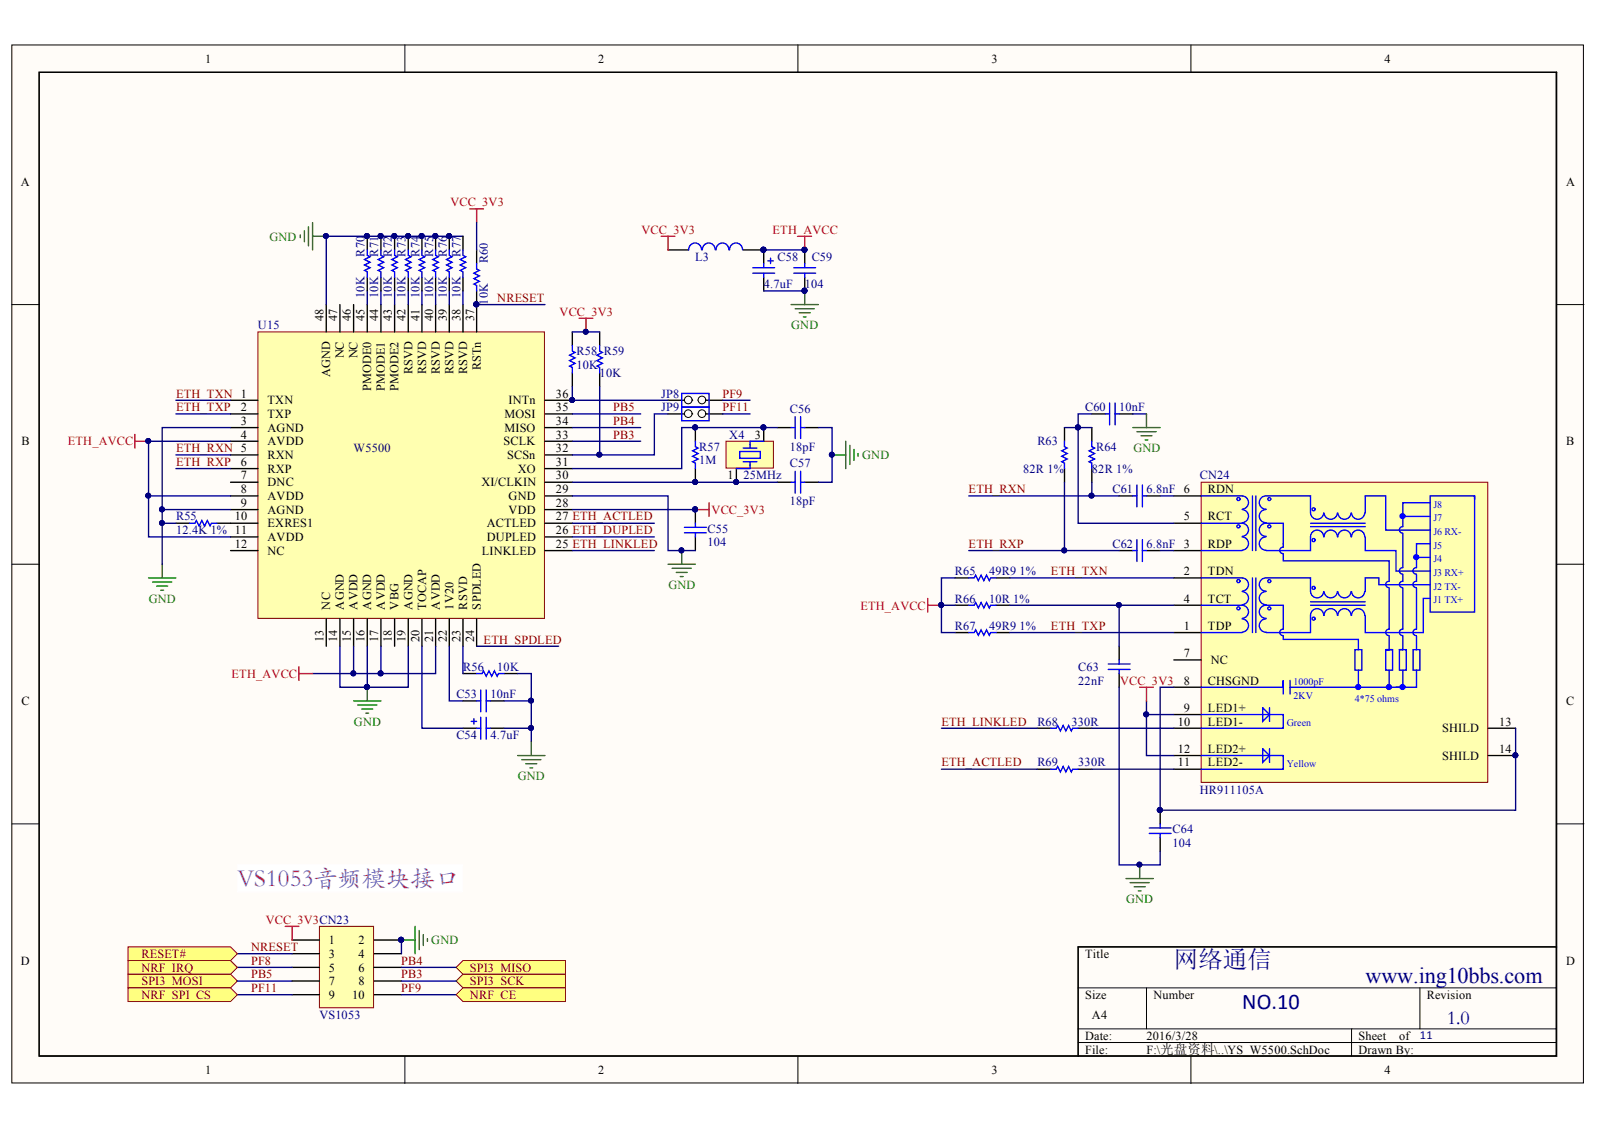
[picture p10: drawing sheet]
<svg xmlns="http://www.w3.org/2000/svg" width="297mm" height="210mm" viewBox="0 0 297 210" stroke-linecap="round" stroke-linejoin="round" font-family="sans-serif">
<defs><g id="words">
<text font-size="4.6" fill="#bf00bf" x="44.1" y="164.5">VS1053音频模块接口</text>
<text font-size="4.6" fill="#000080" x="218.2" y="179.8">网络通信</text>
<g font-size="4.1" fill="#000080">
<text x="253.8" y="182.6">www.ing10bbs.com</text>
<text x="230.9" y="187.5">NO.10</text>
</g>
<text font-size="3.6" fill="#000080" x="269" y="190.2">1.0</text>
<g font-size="2.3">
<text x="38.1" y="11.7">1</text>
<text x="111.2" y="11.7">2</text>
<text x="184.3" y="11.7">3</text>
<text x="257.4" y="11.7">4</text>
<text x="3.9" y="34.5">A</text>
<text x="291.1" y="34.5">A</text>
<text x="60.1" y="59.7" transform="rotate(-90 60.1 59.7)">48</text>
<text x="62.7" y="59.7" transform="rotate(-90 62.7 59.7)">47</text>
<text x="65.2" y="59.7" transform="rotate(-90 65.2 59.7)">46</text>
<text x="67.7" y="59.7" transform="rotate(-90 67.7 59.7)">45</text>
<text x="70.3" y="59.7" transform="rotate(-90 70.3 59.7)">44</text>
<text x="72.8" y="59.7" transform="rotate(-90 72.8 59.7)">43</text>
<text x="75.4" y="59.7" transform="rotate(-90 75.4 59.7)">42</text>
<text x="78" y="59.7" transform="rotate(-90 78 59.7)">41</text>
<text x="80.5" y="59.7" transform="rotate(-90 80.5 59.7)">40</text>
<text x="83" y="59.7" transform="rotate(-90 83 59.7)">39</text>
<text x="85.6" y="59.7" transform="rotate(-90 85.6 59.7)">38</text>
<text x="88.1" y="59.7" transform="rotate(-90 88.1 59.7)">37</text>
<text x="61.4" y="70.1" transform="rotate(-90 61.4 70.1)">AGND</text>
<text x="63.9" y="66.6" transform="rotate(-90 63.9 66.6)">NC</text>
<text x="66.5" y="66.6" transform="rotate(-90 66.5 66.6)">NC</text>
<text x="76.7" y="69.5" transform="rotate(-90 76.7 69.5)">RSVD</text>
<text x="79.2" y="69.5" transform="rotate(-90 79.2 69.5)">RSVD</text>
<text x="81.8" y="69.5" transform="rotate(-90 81.8 69.5)">RSVD</text>
<text x="84.3" y="69.5" transform="rotate(-90 84.3 69.5)">RSVD</text>
<text x="86.9" y="69.5" transform="rotate(-90 86.9 69.5)">RSVD</text>
<text x="89.4" y="68.8" transform="rotate(-90 89.4 68.8)">RSTn</text>
<text x="44.7" y="76.4">2</text>
<text x="49.7" y="75.1">TXN</text>
<text x="49.7" y="77.7">TXP</text>
<text x="69" y="72.6" transform="rotate(-90 69 72.6)">PMODE0</text>
<text x="71.5" y="72.6" transform="rotate(-90 71.5 72.6)">PMODE1</text>
<text x="74.1" y="72.6" transform="rotate(-90 74.1 72.6)">PMODE2</text>
<text x="93.8" y="77.7">MOSI</text>
<text x="94.6" y="75.1">INTn</text>
<text x="103.3" y="76.4">35</text>
<text x="103.3" y="73.9">36</text>
<text x="4" y="82.7">B</text>
<text x="44.7" y="78.9">3</text>
<text x="44.7" y="81.5">4</text>
<text x="49.7" y="80.2">AGND</text>
<text x="49.7" y="82.7">AVDD</text>
<text x="93.6" y="82.7">SCLK</text>
<text x="93.8" y="80.2">MISO</text>
<text x="103.3" y="84">32</text>
<text x="103.3" y="81.5">33</text>
<text x="103.3" y="78.9">34</text>
<text x="140.3" y="81.5">3</text>
<text x="291.1" y="82.7">B</text>
<text x="44.7" y="86.5">6</text>
<text x="44.7" y="89.1">7</text>
<text x="49.7" y="85.3">RXN</text>
<text x="49.7" y="87.8">RXP</text>
<text x="94.3" y="85.3">SCSn</text>
<text x="96.2" y="87.8">XO</text>
<text x="103.3" y="89.1">30</text>
<text x="103.3" y="86.5">31</text>
<text x="135.2" y="89.1">1</text>
<text x="44.7" y="91.6">8</text>
<text x="44.7" y="94.1">9</text>
<text x="49.7" y="90.3">DNC</text>
<text x="49.7" y="92.9">AVDD</text>
<text x="49.7" y="95.4">AGND</text>
<text x="89.5" y="90.3">XI/CLKIN</text>
<text x="94.6" y="95.4">VDD</text>
<text x="94.6" y="92.9">GND</text>
<text x="103.3" y="94.1">28</text>
<text x="103.3" y="91.6">29</text>
<text x="224.5" y="91.6">RDN</text>
<text x="43.6" y="96.7">10</text>
<text x="43.6" y="101.7">12</text>
<text x="49.7" y="97.9">EXRES1</text>
<text x="49.7" y="100.5">AVDD</text>
<text x="90.5" y="100.5">DUPLED</text>
<text x="90.5" y="97.9">ACTLED</text>
<text x="103.3" y="101.7">25 ETH_LINKLED</text>
<text x="103.3" y="99.2">26 ETH_DUPLED</text>
<text x="103.3" y="96.7">27 ETH_ACTLED</text>
<text x="220.1" y="96.7">5</text>
<text x="224.5" y="96.7">RCT</text>
<text x="224.5" y="101.7">RDP</text>
<text x="49.7" y="103">NC</text>
<text x="89.6" y="103">LINKLED</text>
<text x="220.1" y="106.9">2</text>
<text x="224.5" y="106.9">TDN</text>
<text x="61.4" y="113.2" transform="rotate(-90 61.4 113.2)">NC</text>
<text x="63.9" y="113.2" transform="rotate(-90 63.9 113.2)">AGND</text>
<text x="66.5" y="113.2" transform="rotate(-90 66.5 113.2)">AVDD</text>
<text x="69" y="113.2" transform="rotate(-90 69 113.2)">AGND</text>
<text x="71.5" y="113.2" transform="rotate(-90 71.5 113.2)">AVDD</text>
<text x="74.1" y="113.2" transform="rotate(-90 74.1 113.2)">VBG</text>
<text x="76.7" y="113.2" transform="rotate(-90 76.7 113.2)">AGND</text>
<text x="79.2" y="113.2" transform="rotate(-90 79.2 113.2)">TOCAP</text>
<text x="81.8" y="113.2" transform="rotate(-90 81.8 113.2)">AVDD</text>
<text x="84.3" y="113.2" transform="rotate(-90 84.3 113.2)">1V20</text>
<text x="86.9" y="113.2" transform="rotate(-90 86.9 113.2)">RSVD</text>
<text x="89.4" y="113.2" transform="rotate(-90 89.4 113.2)">SPDLED</text>
<text x="220.1" y="112">4</text>
<text x="224.5" y="112">TCT</text>
<text x="60.1" y="119.3" transform="rotate(-90 60.1 119.3)">13</text>
<text x="62.7" y="119.3" transform="rotate(-90 62.7 119.3)">14</text>
<text x="65.2" y="119.3" transform="rotate(-90 65.2 119.3)">15</text>
<text x="67.7" y="119.3" transform="rotate(-90 67.7 119.3)">16</text>
<text x="70.3" y="119.3" transform="rotate(-90 70.3 119.3)">17</text>
<text x="72.8" y="119.3" transform="rotate(-90 72.8 119.3)">18</text>
<text x="75.4" y="119.3" transform="rotate(-90 75.4 119.3)">19</text>
<text x="78" y="119.3" transform="rotate(-90 78 119.3)">20</text>
<text x="80.5" y="119.3" transform="rotate(-90 80.5 119.3)">21</text>
<text x="83" y="119.3" transform="rotate(-90 83 119.3)">22</text>
<text x="85.6" y="119.3" transform="rotate(-90 85.6 119.3)">23</text>
<text x="88.1" y="119.3" transform="rotate(-90 88.1 119.3)">24</text>
<text x="220.1" y="117">1</text>
<text x="224.5" y="117">TDP</text>
<text x="220.1" y="122.1">7</text>
<text x="225" y="123.4">NC</text>
<text x="4" y="131">C</text>
<text x="220.1" y="127.2">8</text>
<text x="224.5" y="127.2">CHSGND</text>
<text x="291.1" y="131">C</text>
<text x="219" y="134.8">10</text>
<text x="220.1" y="132.2">9</text>
<text x="224.5" y="132.2">LED1+</text>
<text x="224.5" y="134.8">LED1-</text>
<text x="268.1" y="136">SHILD</text>
<text x="278.7" y="134.8">13</text>
<text x="219" y="142.4">11</text>
<text x="219" y="139.8">12</text>
<text x="224.5" y="142.4">LED2-</text>
<text x="224.5" y="139.8">LED2+</text>
<text x="268.1" y="141.1">SHILD</text>
<text x="278.7" y="139.8">14</text>
<text x="3.9" y="179.2">D</text>
<text x="61.1" y="175.4">1</text>
<text x="61.1" y="177.9">3</text>
<text x="66.6" y="175.4">2</text>
<text x="66.6" y="177.9">4</text>
<text x="201.7" y="177.9">Title</text>
<text x="291.1" y="179.2">D</text>
<text x="61.1" y="180.5">5</text>
<text x="61.1" y="183">7</text>
<text x="61.1" y="185.6">9</text>
<text x="65.5" y="185.6">10</text>
<text x="66.6" y="180.5">6</text>
<text x="66.6" y="183">8</text>
<text x="201.7" y="185.6">Size</text>
<text x="214.4" y="185.6">Number</text>
<text x="265.2" y="185.6">Revision</text>
<text x="203" y="189.4">A4</text>
<text x="201.7" y="193.2">Date:</text>
<text x="201.7" y="195.7">File:</text>
<text x="213.1" y="193.2">2016/3/28</text>
<text x="213.1" y="195.7">F:\光盘资料\..\YS_W5500.SchDoc</text>
<text x="252.5" y="193.2">Sheet</text>
<text x="252.5" y="195.7">Drawn By:</text>
<text x="260.1" y="193.2">of</text>
<text x="38.1" y="199.5">1</text>
<text x="111.2" y="199.5">2</text>
<text x="184.3" y="199.5">3</text>
<text x="257.4" y="199.5">4</text>
</g>
<g font-size="2.3" fill="#f00">
<text x="83.7" y="38.3">VCC_3V3</text>
<text x="119.2" y="43.4">VCC_3V3</text>
<text x="143.6" y="43.4">ETH_AVCC</text>
<text x="104" y="58.6">VCC_3V3</text>
<text x="12.6" y="82.7">ETH_AVCC</text>
<text x="132.3" y="95.4">VCC_3V3</text>
<text x="159.9" y="113.2">ETH_AVCC</text>
<text x="43" y="125.9">ETH_AVCC</text>
<text x="208.2" y="127.2">VCC_3V3</text>
<text x="49.4" y="171.6">VCC_3V3CN23</text>
</g>
<g font-size="2.3" fill="#008000">
<text x="50.1" y="44.7">GND</text>
<text x="147.1" y="61.2">GND</text>
<text x="210.7" y="84">GND</text>
<text x="160.3" y="85.3">GND</text>
<text x="27.7" y="112">GND</text>
<text x="124.2" y="109.4">GND</text>
<text x="65.8" y="134.8">GND</text>
<text x="96.2" y="144.9">GND</text>
<text x="209.3" y="167.8">GND</text>
<text x="80.2" y="175.4">GND</text>
</g>
<g font-size="2.3" fill="#000080">
<text x="67.7" y="47.7" transform="rotate(-90 67.7 47.7)">R70</text>
<text x="70.3" y="47.7" transform="rotate(-90 70.3 47.7)">R71</text>
<text x="72.8" y="47.7" transform="rotate(-90 72.8 47.7)">R72</text>
<text x="75.4" y="47.7" transform="rotate(-90 75.4 47.7)">R73</text>
<text x="78" y="47.7" transform="rotate(-90 78 47.7)">R74</text>
<text x="80.5" y="47.7" transform="rotate(-90 80.5 47.7)">R75</text>
<text x="83" y="47.7" transform="rotate(-90 83 47.7)">R76</text>
<text x="85.6" y="47.7" transform="rotate(-90 85.6 47.7)">R77</text>
<text x="90.7" y="48.9" transform="rotate(-90 90.7 48.9)">R60</text>
<text x="129.2" y="48.5">L3</text>
<text x="142" y="53.6">4.7uF</text>
<text x="144.5" y="48.5">C58</text>
<text x="149.6" y="53.6">104</text>
<text x="150.9" y="48.5">C59</text>
<text x="67.7" y="55.3" transform="rotate(-90 67.7 55.3)">10K</text>
<text x="70.3" y="55.3" transform="rotate(-90 70.3 55.3)">10K</text>
<text x="72.8" y="55.3" transform="rotate(-90 72.8 55.3)">10K</text>
<text x="75.4" y="55.3" transform="rotate(-90 75.4 55.3)">10K</text>
<text x="78" y="55.3" transform="rotate(-90 78 55.3)">10K</text>
<text x="80.5" y="55.3" transform="rotate(-90 80.5 55.3)">10K</text>
<text x="83" y="55.3" transform="rotate(-90 83 55.3)">10K</text>
<text x="85.6" y="55.3" transform="rotate(-90 85.6 55.3)">10K</text>
<text x="90.7" y="56.6" transform="rotate(-90 90.7 56.6)">10K</text>
<text x="48" y="61.2">U15</text>
<text x="107.2" y="66">R58 R59</text>
<text x="107.2" y="68.5">10K</text>
<text x="111.5" y="70.1">10K</text>
<text x="122.9" y="76.4">JP9</text>
<text x="122.9" y="73.9">JP8</text>
<text x="146.8" y="76.6">C56</text>
<text x="201.7" y="76.4">C60</text>
<text x="208" y="76.4">10nF</text>
<text x="65.7" y="84">W5500</text>
<text x="130" y="83.7">R57</text>
<text x="135.6" y="81.5">X4</text>
<text x="146.8" y="83.7">18pF</text>
<text x="192.8" y="82.7">R63</text>
<text x="203.7" y="83.7">R64</text>
<text x="130" y="86.3">1M</text>
<text x="138.2" y="89.1">25MHz</text>
<text x="146.8" y="86.8">C57</text>
<text x="190.2" y="87.8">82R 1%</text>
<text x="203" y="87.8">82R 1%</text>
<text x="223" y="89.1">CN24</text>
<text x="146.8" y="93.9">18pF</text>
<text x="206.8" y="91.6">C61</text>
<text x="213.1" y="91.6">6.8nF 6</text>
<text x="32.7" y="99.2">12.4K 1% 11</text>
<text x="32.7" y="96.7">R55</text>
<text x="131.5" y="101.5">104</text>
<text x="131.5" y="98.9">C55</text>
<text x="206.8" y="101.7">C62</text>
<text x="213.1" y="101.7">6.8nF 3</text>
<text x="177.5" y="106.9">R65</text>
<text x="183.9" y="106.9">49R9</text>
<text x="189.5" y="106.9">1%</text>
<text x="177.5" y="112">R66</text>
<text x="183.9" y="112">10R 1%</text>
<text x="177.5" y="117">R67</text>
<text x="183.9" y="117">49R9</text>
<text x="189.5" y="117">1%</text>
<text x="86.1" y="124.6">R56</text>
<text x="92.4" y="124.6">10K</text>
<text x="200.4" y="124.6">C63</text>
<text x="84.8" y="129.7">C53</text>
<text x="91.2" y="129.7">10nF</text>
<text x="200.4" y="127.2">22nF</text>
<text x="84.8" y="137.3">C54</text>
<text x="91.2" y="137.3">4.7uF</text>
<text x="192.8" y="134.8">R68</text>
<text x="199.2" y="134.8">330R</text>
<text x="192.8" y="142.4">R69</text>
<text x="200.4" y="142.4">330R</text>
<text x="223" y="147.4">HR911105A</text>
<text x="217.9" y="154.8">C64</text>
<text x="217.9" y="157.3">104</text>
<text x="59.4" y="189.4">VS1053</text>
<text x="263.9" y="193.1">11</text>
</g>
<g font-size="2.3" fill="#800000">
<text x="92.4" y="56.1">NRESET</text>
<text x="32.7" y="73.9">ETH_TXN 1</text>
<text x="32.7" y="76.4">ETH_TXP</text>
<text x="114" y="76.4">PB5</text>
<text x="134.3" y="73.9">PF9</text>
<text x="134.3" y="76.4">PF11</text>
<text x="32.7" y="84">ETH_RXN 5</text>
<text x="114" y="81.5">PB3</text>
<text x="114" y="78.9">PB4</text>
<text x="32.7" y="86.5">ETH_RXP</text>
<text x="180.1" y="91.6">ETH_RXN</text>
<text x="180.1" y="101.7">ETH_RXP</text>
<text x="195.4" y="106.9">ETH_TXN</text>
<text x="89.9" y="119.6">ETH_SPDLED</text>
<text x="195.4" y="117">ETH_TXP</text>
<text x="175" y="134.8">ETH_LINKLED</text>
<text x="175" y="142.4">ETH_ACTLED</text>
<text x="26.3" y="177.9">RESET#</text>
<text x="46.7" y="179.2">PF8</text>
<text x="46.7" y="176.7">NRESET</text>
<text x="74.6" y="179.2">PB4</text>
<text x="26.3" y="183">SPI3_MOSI</text>
<text x="26.3" y="185.6">NRF_SPI_CS</text>
<text x="26.3" y="180.5">NRF_IRQ</text>
<text x="46.7" y="181.8">PB5</text>
<text x="46.7" y="184.3">PF11</text>
<text x="74.6" y="181.8">PB3</text>
<text x="74.6" y="184.3">PF9</text>
<text x="87.4" y="183">SPI3_SCK</text>
<text x="87.4" y="180.5">SPI3_MISO</text>
<text x="87.4" y="185.6">NRF_CE</text>
</g>
<g font-size="1.9" fill="#00f">
<text x="266.5" y="94.3">J8</text>
<text x="266.5" y="101.9">J5</text>
<text x="266.5" y="99.4">J6 RX-</text>
<text x="266.5" y="96.8">J7</text>
<text x="266.5" y="107">J3 RX+</text>
<text x="266.5" y="104.4">J4</text>
<text x="266.5" y="112">J1 TX+</text>
<text x="266.5" y="109.5">J2 TX-</text>
<text x="240.4" y="127.3">1000pF</text>
<text x="240.4" y="129.8">2KV</text>
<text x="251.9" y="130.5">4*75 ohms</text>
<text x="239.2" y="134.9">Green</text>
<text x="239.2" y="142.5">Yellow</text>
</g>
</g></defs>
<g fill="#fffcf8" stroke="#000" stroke-width=".19">
<path d="M2.2 8.4h292.1v192.8h-292.1z"/>
<path d="M7.3 13.4h281.9v182.7h-281.9z"/>
</g>
<g fill="none" stroke="#000" stroke-width=".19">
<path d="M75.3 8.4v5M148.3 8.4v5M221.4 8.4v5M2.2 56.6h5.1M289.3 56.6h5.1M2.2 104.8h5.1M289.3 104.8h5.1M2.2 153h5.1M289.3 153h5.1M289.3 175.9h-88.9v20.3M75.3 196.2v5.1M148.3 196.2v5.1"/>
<path d="M200.4 183.5h88.9M200.4 191.1h88.9M200.4 193.7h88.9M213.1 183.5v7.6M221.4 196.2v5.1M251.2 191.1v5.1M263.9 183.5v7.6"/>
</g>
<path d="M47.9 61.7h53.3v53.2h-53.3z" fill="#ffffb0" stroke="#800000" stroke-width=".19"/>
<g fill="none" stroke="#000" stroke-width=".25">
<path d="M60.6 56.6v5.1M63.2 56.6v5.1M65.7 56.6v5.1M68.3 56.6v5.1M70.8 56.6v5.1M73.4 56.6v5.1M75.9 56.6v5.1M78.4 56.6v5.1M81 56.6v5.1M83.5 56.6v5.1M86.1 56.6v5.1M88.6 56.6v5.1"/>
<path d="M42.9 74.3h5M42.9 76.9h5M42.9 79.4h5M101.3 74.3h5.1M101.3 76.9h5.1M101.3 79.4h5.1M42.9 82h5M42.9 84.5h5M42.9 87h5M42.9 89.6h5M42.9 92.1h5M42.9 94.7h5"/>
<path d="M42.9 97.2h5M42.9 99.7h5M101.3 82h5.1M101.3 84.5h5.1M101.3 87h5.1M101.3 89.6h5.1M101.3 92.1h5.1M101.3 94.7h5.1M101.3 97.2h5.1M101.3 99.7h5.1M42.9 102.3h5M60.6 115v5"/>
<path d="M63.2 115v5M65.7 115v5M68.3 115v5M70.8 115v5M73.4 115v5M75.9 115v5M78.4 115v5M81 115v5M83.5 115v5M86.1 115v5M88.6 115v5M101.3 102.3h5.1"/>
</g>
<g fill="#000080" stroke="#000080" stroke-width=".19">
<circle cx="106.3" cy="74.3" r=".46"/>
<circle cx="88.5" cy="56.5" r=".46"/>
</g>
<path d="M223.3 89.6h53.2v55.7h-53.2z" fill="#ffffb0" stroke="#800000" stroke-width=".19"/>
<g fill="none" stroke="#000" stroke-width=".25">
<path d="M88.6 46.4v2.6M88.6 54v2.6M124.2 46.4h3.8M138.1 46.4h3.9v2.6M142 51.5v2.5M149.6 46.4v2.6M149.6 51.5v2.5M106.4 61.7v2.5M106.4 69.3v2.5M111.5 61.7v2.5M111.5 69.3v2.5M129.3 79.4v2.6"/>
<path d="M144.5 79.4h2.5M149.6 79.4h2.5M197.9 79.4v2.6M202.9 79.4v2.6M202.9 76.9h2.6M208 76.9h2.6M32.7 97.2h2.5M40.3 97.2h2.6M129.3 87v2.6M129.3 94.7v2.5M129.3 99.7v2.6M144.5 89.6h2.5"/>
<path d="M149.6 89.6h2.5M197.9 87v2.6M202.9 87v2.6M208 92.1h2.6M213.1 92.1h2.6M218.2 97.2h5.1M218.2 92.1h5.1M177.5 117.5h2.6M177.5 107.3h2.6M177.5 112.4h2.6M185.2 117.5h2.5M185.2 107.3h2.5"/>
<path d="M185.2 112.4h2.5M208 102.3h2.6M213.1 102.3h2.6M218.2 117.5h5.1M218.2 107.3h5.1M218.2 102.3h5.1M218.2 112.4h5.1M86.1 135.3h2.5M86.1 125.1h2.5M86.1 130.2h2.5M91.1 135.3h2.6M91.1 130.2h2.6"/>
<path d="M93.7 125.1h2.5M192.8 135.3h2.5M200.4 135.3h2.5M208 120v2.6M208 125.1v2.6M218.2 122.6h5.1M218.2 127.7h5.1M218.2 132.7h5.1M218.2 135.3h5.1M276.6 135.3h5.1M192.8 142.9h2.5M200.4 142.9h2.5"/>
<path d="M215.7 150.5v2.5M215.7 155.6v2.5M218.2 142.9h5.1M218.2 140.3h5.1M276.6 140.3h5.1"/>
</g>
<g fill="#000080" stroke="#000080" stroke-width=".19">
<circle cx="281.7" cy="140.3" r=".46"/>
<circle cx="70.7" cy="125.1" r=".47"/>
<circle cx="65.7" cy="125.1" r=".46"/>
<circle cx="68.2" cy="127.6" r=".46"/>
<circle cx="98.7" cy="130.1" r=".46"/>
<circle cx="98.7" cy="135.2" r=".46"/>
<circle cx="129.2" cy="94.6" r=".46"/>
<circle cx="141.9" cy="46.4" r=".47"/>
<circle cx="149.5" cy="54" r=".46"/>
<circle cx="149.5" cy="46.4" r=".46"/>
<circle cx="129.2" cy="79.4" r=".46"/>
<circle cx="129.2" cy="89.5" r=".46"/>
<circle cx="88.5" cy="56.5" r=".46"/>
<circle cx="215.6" cy="150.5" r=".47"/>
<circle cx="213" cy="132.7" r=".47"/>
<circle cx="200.4" cy="79.4" r=".46"/>
<circle cx="202.9" cy="92.1" r=".46"/>
<circle cx="197.8" cy="102.2" r=".46"/>
<circle cx="211.8" cy="160.6" r=".46"/>
<circle cx="208" cy="112.4" r=".46"/>
<circle cx="174.9" cy="112.4" r=".46"/>
<circle cx="136.8" cy="89.5" r=".46"/>
</g>
<g fill="none" stroke="#00f" stroke-width=".25">
<path d="M88.6 49v1l.5 .2-1 .5 1 .6-1 .5 1 .5-1 .5 .5 .2v1M130.4 46.4a1.2 1.2 0 0 0-1.2-1.3 1.2 1.2 0 0 0-1.2 1.3M132.9 46.4a1.2 1.2 0 0 0-1.2-1.3 1.2 1.2 0 0 0-1.1 1.3M135.5 46.4a1.2 1.2 0 0 0-1.2-1.3 1.2 1.2 0 0 0-1.2 1.3M138 46.4a1.21 1.21 0 0 0-1.2-1.3 1.21 1.21 0 0 0-1.2 1.3M139.9 49.7h4.1M139.9 50.7h4.1M142 49v.7M142 50.7v.8M142.7 48.5h1M143.2 48v1M147.6 49.7h4"/>
<path d="M147.6 50.7h4M149.6 49v.7M149.6 50.7v.8M106.4 64.2v1l.5 .3-1 .5 1 .5-1 .5 1 .5-1 .5 .5 .3v1M111.5 64.2v1l.5 .3-1 .5 1 .5-1 .5 1 .5-1 .5 .5 .3v1M147 79.4h.8M147.8 77.4v4.1M148.8 77.4v4.1M148.8 79.4h.8M205.5 76.9h.8M206.3 74.9v4M207.3 74.9v4"/>
<path d="M207.3 76.9h.7M35.2 97.2h1.1l.2-.5 .5 1 .5-1 .5 1 .5-1 .5 1 .3-.5h1M127.2 98h4.1M127.2 99h4.1M129.3 82v1l.5 .2-1.1 .5 1.1 .5-1.1 .6 1.1 .5-1.1 .5 .6 .2v1M129.3 97.2v.8M129.3 99v.7M147 89.6h.8M147.8 87.5v4.1M148.8 87.5v4.1M148.8 89.6h.8M197.9 82v1l.5 .2-1 .5 1 .5-1 .6 1 .5-1 .5 .5 .2v1"/>
<path d="M202.9 82v1l.6 .2-1.1 .5 1.1 .5-1.1 .6 1.1 .5-1.1 .5 .5 .2v1M210.6 92.1h.7M211.3 90.1v4M212.4 92.1h.7M212.4 90.1v4M223.3 92.1h7.6a1.23 1.23 0 0 1 1.2 1.2 1.23 1.23 0 0 1-1.2 1.3M223.3 97.2h7.6a1.22 1.22 0 0 1 1.2 1.2 1.22 1.22 0 0 1-1.2 1.2M230.9 94.7a1.22 1.22 0 0 1 1.2 1.2 1.22 1.22 0 0 1-1.2 1.2M230.9 99.7a1.23 1.23 0 0 1 1.2 1.3 1.23 1.23 0 0 1-1.2 1.2M232.8 92.1v10.2M233.4 92.1v10.2M235.3 99.7a1.23 1.23 0 0 0-1.2 1.3 1.23 1.23 0 0 0 1.2 1.2"/>
<path d="M235.3 94.7a1.22 1.22 0 0 0-1.2 1.2 1.22 1.22 0 0 0 1.2 1.2M235.3 99.6a1.22 1.22 0 0 1-1.2-1.2 1.22 1.22 0 0 1 1.2-1.2h3.2v4.4a.6 .6 0 0 0-.6 .6 .6 .6 0 0 0 .6 .6M235.3 94.6a1.23 1.23 0 0 1-1.2-1.2 1.23 1.23 0 0 1 1.2-1.3h8.3v3.2a1.22 1.22 0 0 0 1.2 1.2 1.22 1.22 0 0 0 1.2-1.2M243.6 97.2h10.2M243.6 97.8h10.2M246 99.7a1.22 1.22 0 0 0-1.2-1.2 1.22 1.22 0 0 0-1.2 1.2v2.6h-8.3M248.6 95.3a1.23 1.23 0 0 1-1.2 1.2 1.23 1.23 0 0 1-1.3-1.2M248.6 99.7a1.23 1.23 0 0 0-1.3-1.2 1.23 1.23 0 0 0-1.2 1.2M251.1 95.3a1.22 1.22 0 0 1-1.2 1.2 1.22 1.22 0 0 1-1.2-1.2M251.1 99.7a1.22 1.22 0 0 0-1.2-1.2 1.22 1.22 0 0 0-1.2 1.2M253.7 95.3a1.22 1.22 0 0 1-1.2 1.2 1.22 1.22 0 0 1-1.3-1.2M253.7 99.7a1.22 1.22 0 0 0-1.3-1.2 1.22 1.22 0 0 0-1.2 1.2"/>
<path d="M253.8 99.7v2.6h5.7v3.8h6.3M253.8 95.3v-3.2h3.8v6.4h8.2M260.8 99.1v6.3a.6 .6 0 0 0-.7 .6 .6 .6 0 0 0 .6 .6M260.8 95.9h5M265.8 93.4h-5v4.4a.6 .6 0 0 0-.7 .6 .6 .6 0 0 0 .6 .6M274.1 92.1v21.6h-8.3v-21.6h8.3v.7M180.1 112.4h1l.2-.5 .6 1 .5-1 .5 1 .5-1 .5 1 .2-.5h1.1M180.1 107.3h1l.2-.5 .6 1.1 .5-1.1 .5 1.1 .5-1.1 .5 1.1 .2-.6h1.1M180.1 117.5h1l.2-.5 .6 1 .5-1 .5 1 .5-1 .5 1 .2-.5h1.1M210.6 102.3h.7M211.3 100.2v4.1M212.4 102.3h.7"/>
<path d="M212.4 100.2v4.1M223.3 107.3l7.6 .1a1.23 1.23 0 0 1 1.2 1.2 1.23 1.23 0 0 1-1.2 1.2M223.3 112.4h7.6a1.22 1.22 0 0 1 1.2 1.2 1.22 1.22 0 0 1-1.2 1.3M223.3 102.3h7.6M223.3 117.5h7.6M230.9 109.9a1.22 1.22 0 0 1 1.2 1.2 1.22 1.22 0 0 1-1.2 1.2M230.9 115a1.23 1.23 0 0 1 1.2 1.2 1.23 1.23 0 0 1-1.2 1.2M232.8 107.3v10.2M233.4 107.3v10.2M235.3 115a1.23 1.23 0 0 0-1.2 1.2 1.23 1.23 0 0 0 1.2 1.2M235.3 109.9a1.22 1.22 0 0 0-1.2 1.2 1.22 1.22 0 0 0 1.2 1.2M235.3 114.9a1.22 1.22 0 0 1-1.2-1.2 1.22 1.22 0 0 1 1.2-1.3h3.2v4.5a.6 .6 0 0 0-.6 .5 .6 .6 0 0 0 .6 .7"/>
<path d="M235.3 109.8a1.23 1.23 0 0 1-1.2-1.2 1.23 1.23 0 0 1 1.2-1.3h8.3v2.6a1.22 1.22 0 0 0 1.2 1.2 1.22 1.22 0 0 0 1.2-1.2M238.5 118.1v.7h14v1.9h.6v3.8h-1.2v-3.8h.6M238.5 102.9v1.3h19.7v3.8a.58 .58 0 0 0-.6 .6 .58 .58 0 0 0 .6 .6M243.6 112.4h10.2M243.6 111.8h10.2M246 114.3a1.22 1.22 0 0 0-1.2-1.2 1.22 1.22 0 0 0-1.2 1.2v3.2h-8.3M248.6 109.9a1.23 1.23 0 0 1-1.2 1.2 1.23 1.23 0 0 1-1.3-1.2M248.6 114.3a1.23 1.23 0 0 0-1.3-1.2 1.23 1.23 0 0 0-1.2 1.2M251.1 109.9a1.22 1.22 0 0 1-1.2 1.2 1.22 1.22 0 0 1-1.2-1.2M251.1 114.3a1.22 1.22 0 0 0-1.2-1.2 1.22 1.22 0 0 0-1.2 1.2M253.7 109.9a1.22 1.22 0 0 1-1.2 1.2 1.22 1.22 0 0 1-1.3-1.2M253.7 114.3a1.22 1.22 0 0 0-1.3-1.2 1.22 1.22 0 0 0-1.2 1.2"/>
<path d="M258.2 109.3v7.6a.6 .6 0 0 0-.6 .6 .6 .6 0 0 0 .6 .6M258.2 118.1v2.6M260.8 109.3v7.6a.6 .6 0 0 0-.7 .6 .6 .6 0 0 0 .6 .6M260.8 106.7v1.3a.58 .58 0 0 0-.7 .6 .58 .58 0 0 0 .6 .6M260.8 118.1v2.6h.6v3.8h-1.3v-3.8h.7h-.7M263.3 109.3v7.6a.6 .6 0 0 0-.7 .5 .6 .6 0 0 0 .7 .7M263.3 106.7v1.3a.59 .59 0 0 0-.7 .6 .59 .59 0 0 0 .7 .5M263.3 103.5v1.9a.6 .6 0 0 0-.7 .6 .6 .6 0 0 0 .7 .6M263.3 118.1v2.6h.6v3.8h-1.2v-3.8h.6M265.8 111.2h-1.2v6.3h-10.8v-3.2M265.8 108.6h-9.5v-1.3h-2.5v2.6M265.8 101h-2.5v2.5h2.5"/>
<path d="M87.6 134h1M88.1 133.5v1M88.6 125.1h1l.3-.5 .5 1 .5-1 .5 1 .5-1 .5 1 .3-.5h1M88.6 130.2h.8M88.6 135.3h.8M89.4 128.2v4M89.4 133.2v4.1M90.4 128.2v4M90.4 133.2v4.1M90.4 130.2h.7M90.4 135.3h.7M195.3 135.3h1l.3-.5 .5 1 .5-1 .5 1 .5-1 .5 1 .3-.5h1"/>
<path d="M206 124.4h4.1M206 123.3h4.1M208 122.6v.7M208 124.4v.7M223.3 132.7h15.2v2.6h-15.2M223.3 127.7h15.2v-1.3v2.5M234.7 139.1l1.3 1.2-1.3 1.3zM234.7 131.5l1.3 1.2-1.3 1.3zM236 131.5v2.5M236 139.1v2.5M239.8 126.4v2.5M239.8 127.7h20.3"/>
<path d="M252.5 124.5v3.2M257.6 120.7h1.3v3.8h-1.3v-3.8h.6zM258.2 120.7h.7M258.2 124.5v3.2M260.8 124.5v3.2M263.3 124.5v3.2h-3.8M195.3 142.9h1l.3-.5 .5 1 .5-1 .5 1 .5-1 .5 1 .3-.5h1M213.6 154.8h4.1M213.6 153.8h4.1M215.7 153v.8M215.7 154.8v.8M223.3 140.3h15.2v2.6h-15.2"/>
<circle cx="230.2" cy="92.7" r=".29"/>
<circle cx="230.2" cy="97.8" r=".29"/>
<circle cx="235.9" cy="92.7" r=".28"/>
<circle cx="235.9" cy="97.8" r=".28"/>
<circle cx="244.2" cy="94.6" r=".29"/>
<circle cx="230.2" cy="107.9" r=".29"/>
<circle cx="230.2" cy="113" r=".29"/>
<circle cx="235.9" cy="107.9" r=".29"/>
<circle cx="235.9" cy="113" r=".28"/>
<circle cx="244.2" cy="100.3" r=".29"/>
<circle cx="244.2" cy="109.2" r=".29"/>
<circle cx="244.2" cy="114.9" r=".29"/>
</g>
<g fill="none" stroke="#00f" stroke-width=".76">
<circle cx="260.7" cy="95.9" r=".18"/>
<circle cx="263.2" cy="103.5" r=".18"/>
<circle cx="252.4" cy="127.6" r=".18"/>
<circle cx="258.2" cy="127.6" r=".18"/>
<circle cx="260.7" cy="127.6" r=".19"/>
</g>
<g fill="none" stroke="#000080" stroke-width=".25">
<path d="M142 46.4h7.6M202.9 76.9h-2.5v20.3h17.8M210.6 76.9h2.5M106.4 89.6h38.1M180.1 92.1h22.8M197.9 89.6v12.7h10.1M202.9 89.6v2.5h5.1M215.7 92.1h2.5M175 112.4h2.5M180.1 102.3h17.8M187.7 112.4h30.5M187.7 117.5h30.5"/>
<path d="M187.7 107.3h30.5M208 112.4v7.6M215.7 102.3h2.5M58.1 125.1h7.6M63.2 120v7.7h5.1M65.7 120v5.1h5.1M68.3 120v7.7h7.6v-7.7M70.8 120v5.1h10.2v-5.1M78.4 120v15.3h7.7M83.5 120v10.2h2.6M86.1 120v5.1M93.7 130.2h5.1"/>
<path d="M93.7 135.3h5.1M202.9 135.3h15.3M208 127.7v33h7.7v-2.6M213.1 132.7h5.1M218.2 127.7h-2.5v22.8h66v-15.2M202.9 142.9h15.3"/>
</g>
<path d="M134.9 82h8.9v4.9h-8.9z" fill="#ffffb0" stroke="#800000" stroke-width=".19"/>
<path d="M7.3 13.4h282v182.8h-282zM142 79.4v2.6M136.9 87v2.6M289.3 175.9h-88.9v20.3" fill="none" stroke="#000" stroke-width=".25"/>
<g fill="#000080" stroke="#000080" stroke-width=".19">
<circle cx="136.8" cy="89.5" r=".46"/>
<circle cx="141.9" cy="79.4" r=".47"/>
<circle cx="213" cy="132.7" r=".47"/>
<circle cx="149.5" cy="54" r=".46"/>
<circle cx="211.8" cy="160.6" r=".46"/>
<circle cx="154.6" cy="84.5" r=".46"/>
<circle cx="126.7" cy="102.2" r=".46"/>
<circle cx="98.7" cy="130.1" r=".46"/>
<circle cx="98.7" cy="135.2" r=".46"/>
<circle cx="68.2" cy="127.6" r=".46"/>
<circle cx="60.6" cy="43.8" r=".46"/>
<circle cx="108.9" cy="61.6" r=".46"/>
<circle cx="129.2" cy="94.6" r=".46"/>
<circle cx="149.5" cy="46.4" r=".46"/>
<circle cx="27.6" cy="81.9" r=".46"/>
<circle cx="174.9" cy="112.4" r=".46"/>
</g>
<path d="M137.5 83.9h3.8v1.2h-3.8zM138.1 83.2h2.6M138.1 85.8h2.6M139.4 85.8v1.2h-2.5M142 82h-2.6v1.2" fill="none" stroke="#00f" stroke-width=".25"/>
<g fill="none" stroke="#f00" stroke-width=".25">
<path d="M87.3 38.8h2.6M88.6 38.8v2.6M107.7 59.1h2.5M108.9 59.1v2.6M122.9 43.9h2.5M124.2 43.9v2.5M148.3 43.9h2.6M149.6 43.9v2.5M25.1 80.7v2.5M25.1 82h2.5M129.3 94.7h2.5M131.8 93.4v2.5"/>
<path d="M172.5 111.2v2.5M172.5 112.4h2.5M55.6 123.8v2.6M55.6 125.1h2.5M211.8 127.7h2.6M213.1 127.7v2.5"/>
</g>
<path d="M142 54h7.6M152.1 79.4h2.6v10.2h-2.6M177.5 107.3h-2.5v10.2h2.5M96.2 125.1h2.6v12.7M213.1 130.2v10.1h5.1" fill="none" stroke="#000080" stroke-width=".25"/>
<g fill="none" stroke="#008000" stroke-width=".25">
<path d="M55.8 43.6v.5M56.6 42.9v2M57.3 42.1v3.6M58.1 41.4v5M58.1 43.9h2.5M147 56.6h5.1M147.8 57.3h3.6M148.6 58.1h2M149.3 58.9h.5M149.6 54v2.6M210.6 79.4h5.1M213.1 76.9v2.5"/>
<path d="M154.7 84.5h2.5M157.2 82v5M158 82.7v3.6M158.7 83.5v2M159.5 84.2v.6M211.3 80.2h3.6M212.1 80.9h2M212.9 81.7h.5M27.6 107.3h5.1M28.4 108.1h3.5M29.1 108.9h2.1M29.9 109.6h.5"/>
<path d="M30.2 104.8v2.5M124.2 104.8h5.1M124.9 105.6h3.6M125.7 106.3h2M126.5 107.1h.5M126.7 102.3v2.5M65.7 130.2h5.1M66.5 131h3.5M67.3 131.7h2M68 132.5h.5M68.3 127.7v2.5M98.8 137.8v2.5"/>
<path d="M96.2 140.3h5.1M97 141.1h3.5M97.7 141.9h2.1M98.5 142.6h.5M209.3 163.2h5.1M210.1 164h3.5M210.8 164.7h2.1M211.6 165.5h.5M211.8 160.7v2.5"/>
</g>
<path d="M59.4 172.1h10v15.1h-10z" fill="#ffffb0" stroke="#800000" stroke-width=".19"/>
<path d="M54.3 174.6h5.1M54.3 177.2h5.1M54.3 179.7h5.1M69.5 174.6h5.1M69.5 177.2h5.1M69.5 179.7h5.1M54.3 182.2h5.1M54.3 184.8h5.1M69.5 182.2h5.1M69.5 184.8h5.1" fill="none" stroke="#000" stroke-width=".25"/>
<circle cx="74.6" cy="174.6" r=".46" fill="#000080" stroke="#000080" stroke-width=".19"/>
<path d="M53 172.1h2.6M54.3 172.1v2.5" fill="none" stroke="#f00" stroke-width=".25"/>
<path d="M74.6 174.6h2.6M77.2 172.1v5.1M77.9 172.8v3.6M78.7 173.6v2M79.4 174.4v.5" fill="none" stroke="#008000" stroke-width=".25"/>
<path d="M74.6 174.6v2.6" fill="none" stroke="#000080" stroke-width=".25"/>
<g fill="#ffff80" stroke="#800000" stroke-width=".19">
<path d="M23.8 181h19.1l1.2 1.2-1.2 1.3h-19.1z" fill-rule="evenodd"/>
<path d="M84.8 182.2l1.3-1.2h19v2.5h-19z" fill-rule="evenodd"/>
<path d="M84.8 179.7l1.3-1.3h19v2.6h-19z" fill-rule="evenodd"/>
</g>
<path d="M44.1 179.7h10.2M44.1 177.2h10.2M74.6 179.7h10.2M44.1 184.8h10.2M44.1 182.2h10.2M74.6 184.8h10.2M74.6 182.2h10.2" fill="none" stroke="#000080" stroke-width=".25"/>
<path d="M44.1 160.7h41.9v5h-41.9z" fill="#fff" stroke="#fff" stroke-width=".19"/>
<g fill="#ffff80" stroke="#800000" stroke-width=".19">
<path d="M23.8 183.5h19.1l1.2 1.3-1.2 1.2h-19.1z" fill-rule="evenodd"/>
<path d="M23.8 178.4h19.1l1.2 1.3-1.2 1.3h-19.1z" fill-rule="evenodd"/>
<path d="M84.8 184.8l1.3-1.3h19v2.5h-19z" fill-rule="evenodd"/>
</g>
<g fill="none" stroke="#000080" stroke-width=".25">
<path d="M68.3 54v2.6M70.8 54v2.6M73.4 54v2.6M75.9 54v2.6M78.4 54v2.6M81 54v2.6M83.5 54v2.6M86.1 54v2.6M32.7 76.9h10.2M32.7 74.3h10.2M42.9 79.4h-12.7v25.4M106.4 61.7h5.1"/>
<path d="M106.4 76.9h12.7M106.4 79.4h12.7M111.5 71.8v12.7M144.5 79.4h-17.8v7.6h-20.3M27.6 92.1h15.3M30.2 94.7h12.7M30.2 97.2h2.5M32.7 84.5h10.2M32.7 87h10.2M42.9 82h-15.3v17.7h15.3M106.4 92.1h17.8v10.2h5.1M106.4 94.7h22.9"/>
<path d="M106.4 97.2h15.2M106.4 99.7h15.2M106.4 82h12.7M106.4 102.3h15.2M88.6 120h15.2M175 135.3h17.8M175 142.9h17.8"/>
</g>
<g fill="#000080" stroke="#000080" stroke-width=".19">
<circle cx="27.6" cy="92.1" r=".46"/>
<circle cx="27.6" cy="81.9" r=".46"/>
<circle cx="30.1" cy="94.6" r=".46"/>
<circle cx="30.1" cy="97.1" r=".46"/>
<circle cx="129.2" cy="94.6" r=".46"/>
<circle cx="126.7" cy="102.2" r=".46"/>
<circle cx="108.9" cy="61.6" r=".46"/>
<circle cx="111.4" cy="84.5" r=".46"/>
<circle cx="141.9" cy="79.4" r=".47"/>
<circle cx="129.2" cy="79.4" r=".46"/>
</g>
<path d="M124.2 76.9h4.5" fill="none" stroke="#000" stroke-width=".25"/>
<circle cx="127.9" cy="76.8" r=".71" fill="#fffcf8" stroke="#000" stroke-width=".19"/>
<path d="M129.8 76.9h4.5" fill="none" stroke="#000" stroke-width=".25"/>
<circle cx="130.5" cy="76.8" r=".71" fill="#fffcf8" stroke="#000" stroke-width=".19"/>
<path d="M126.7 75.6h5.1v2.6h-5.1z" fill="none" stroke="#00f" stroke-width=".25"/>
<path d="M124.2 74.3h4.5" fill="none" stroke="#000" stroke-width=".25"/>
<circle cx="127.9" cy="74.3" r=".71" fill="#fffcf8" stroke="#000" stroke-width=".19"/>
<path d="M129.8 74.3h4.5" fill="none" stroke="#000" stroke-width=".25"/>
<circle cx="130.5" cy="74.3" r=".71" fill="#fffcf8" stroke="#000" stroke-width=".19"/>
<path d="M126.7 73.1h5.1v2.5h-5.1z" fill="none" stroke="#00f" stroke-width=".25"/>
<path d="M88.6 41.4v5M106.4 71.8v2.5h17.8M124.2 76.9h-2.6v7.6h-15.2M134.3 74.3h5.1M134.3 76.9h5.1M197.9 79.4h5" fill="none" stroke="#000080" stroke-width=".25"/>
<g fill="#000080" stroke="#000080" stroke-width=".19">
<circle cx="106.3" cy="74.3" r=".46"/>
<circle cx="111.4" cy="84.5" r=".46"/>
<circle cx="200.4" cy="79.4" r=".46"/>
</g>
<path d="M23.8 175.9h19.1l1.2 1.3-1.2 1.2h-19.1z" fill-rule="evenodd" fill="#ffff80" stroke="#800000" stroke-width=".19"/>
<path d="M86.1 43.9h-25.5v12.7M88.6 56.6h12.7" fill="none" stroke="#000080" stroke-width=".25"/>
<g fill="#000080" stroke="#000080" stroke-width=".19">
<circle cx="88.5" cy="56.5" r=".46"/>
<circle cx="68.2" cy="43.8" r=".46"/>
<circle cx="70.8" cy="43.8" r=".46"/>
<circle cx="73.3" cy="43.8" r=".46"/>
<circle cx="75.8" cy="43.8" r=".46"/>
<circle cx="78.4" cy="43.8" r=".46"/>
<circle cx="80.9" cy="43.8" r=".46"/>
<circle cx="83.5" cy="43.8" r=".46"/>
<circle cx="60.6" cy="43.8" r=".46"/>
</g>
<g fill="none" stroke="#000" stroke-width=".25">
<path d="M68.3 43.9v2.5M68.3 51.5v2.5M70.8 43.9v2.5M70.8 51.5v2.5M73.4 43.9v2.5M73.4 51.5v2.5M75.9 43.9v2.5M75.9 51.5v2.5M78.4 43.9v2.5M78.4 51.5v2.5M81 43.9v2.5M81 51.5v2.5"/>
<path d="M83.5 43.9v2.5M83.5 51.5v2.5M86.1 43.9v2.5M86.1 51.5v2.5"/>
</g>
<path d="M68.3 46.4v1l.5 .3-1 .5 1 .5-1 .5 1 .5-1 .5 .5 .3v1M70.8 46.4v1l.5 .3-1 .5 1 .5-1 .5 1 .5-1 .5 .5 .3v1M73.4 46.4v1l.5 .3-1.1 .5 1.1 .5-1.1 .5 1.1 .5-1.1 .5 .6 .3v1M75.9 46.4v1l.5 .3-1 .5 1 .5-1 .5 1 .5-1 .5 .5 .3v1M78.4 46.4v1l.5 .3-1 .5 1 .5-1 .5 1 .5-1 .5 .5 .3v1M81 46.4v1l.5 .3-1 .5 1 .5-1 .5 1 .5-1 .5 .5 .3v1M83.5 46.4v1l.5 .3-1 .5 1 .5-1 .5 1 .5-1 .5 .5 .3v1M86.1 46.4v1l.5 .3-1.1 .5 1.1 .5-1.1 .5 1.1 .5-1.1 .5 .6 .3v1" fill="none" stroke="#00f" stroke-width=".25"/>
<use href="#words"/>
</svg>
